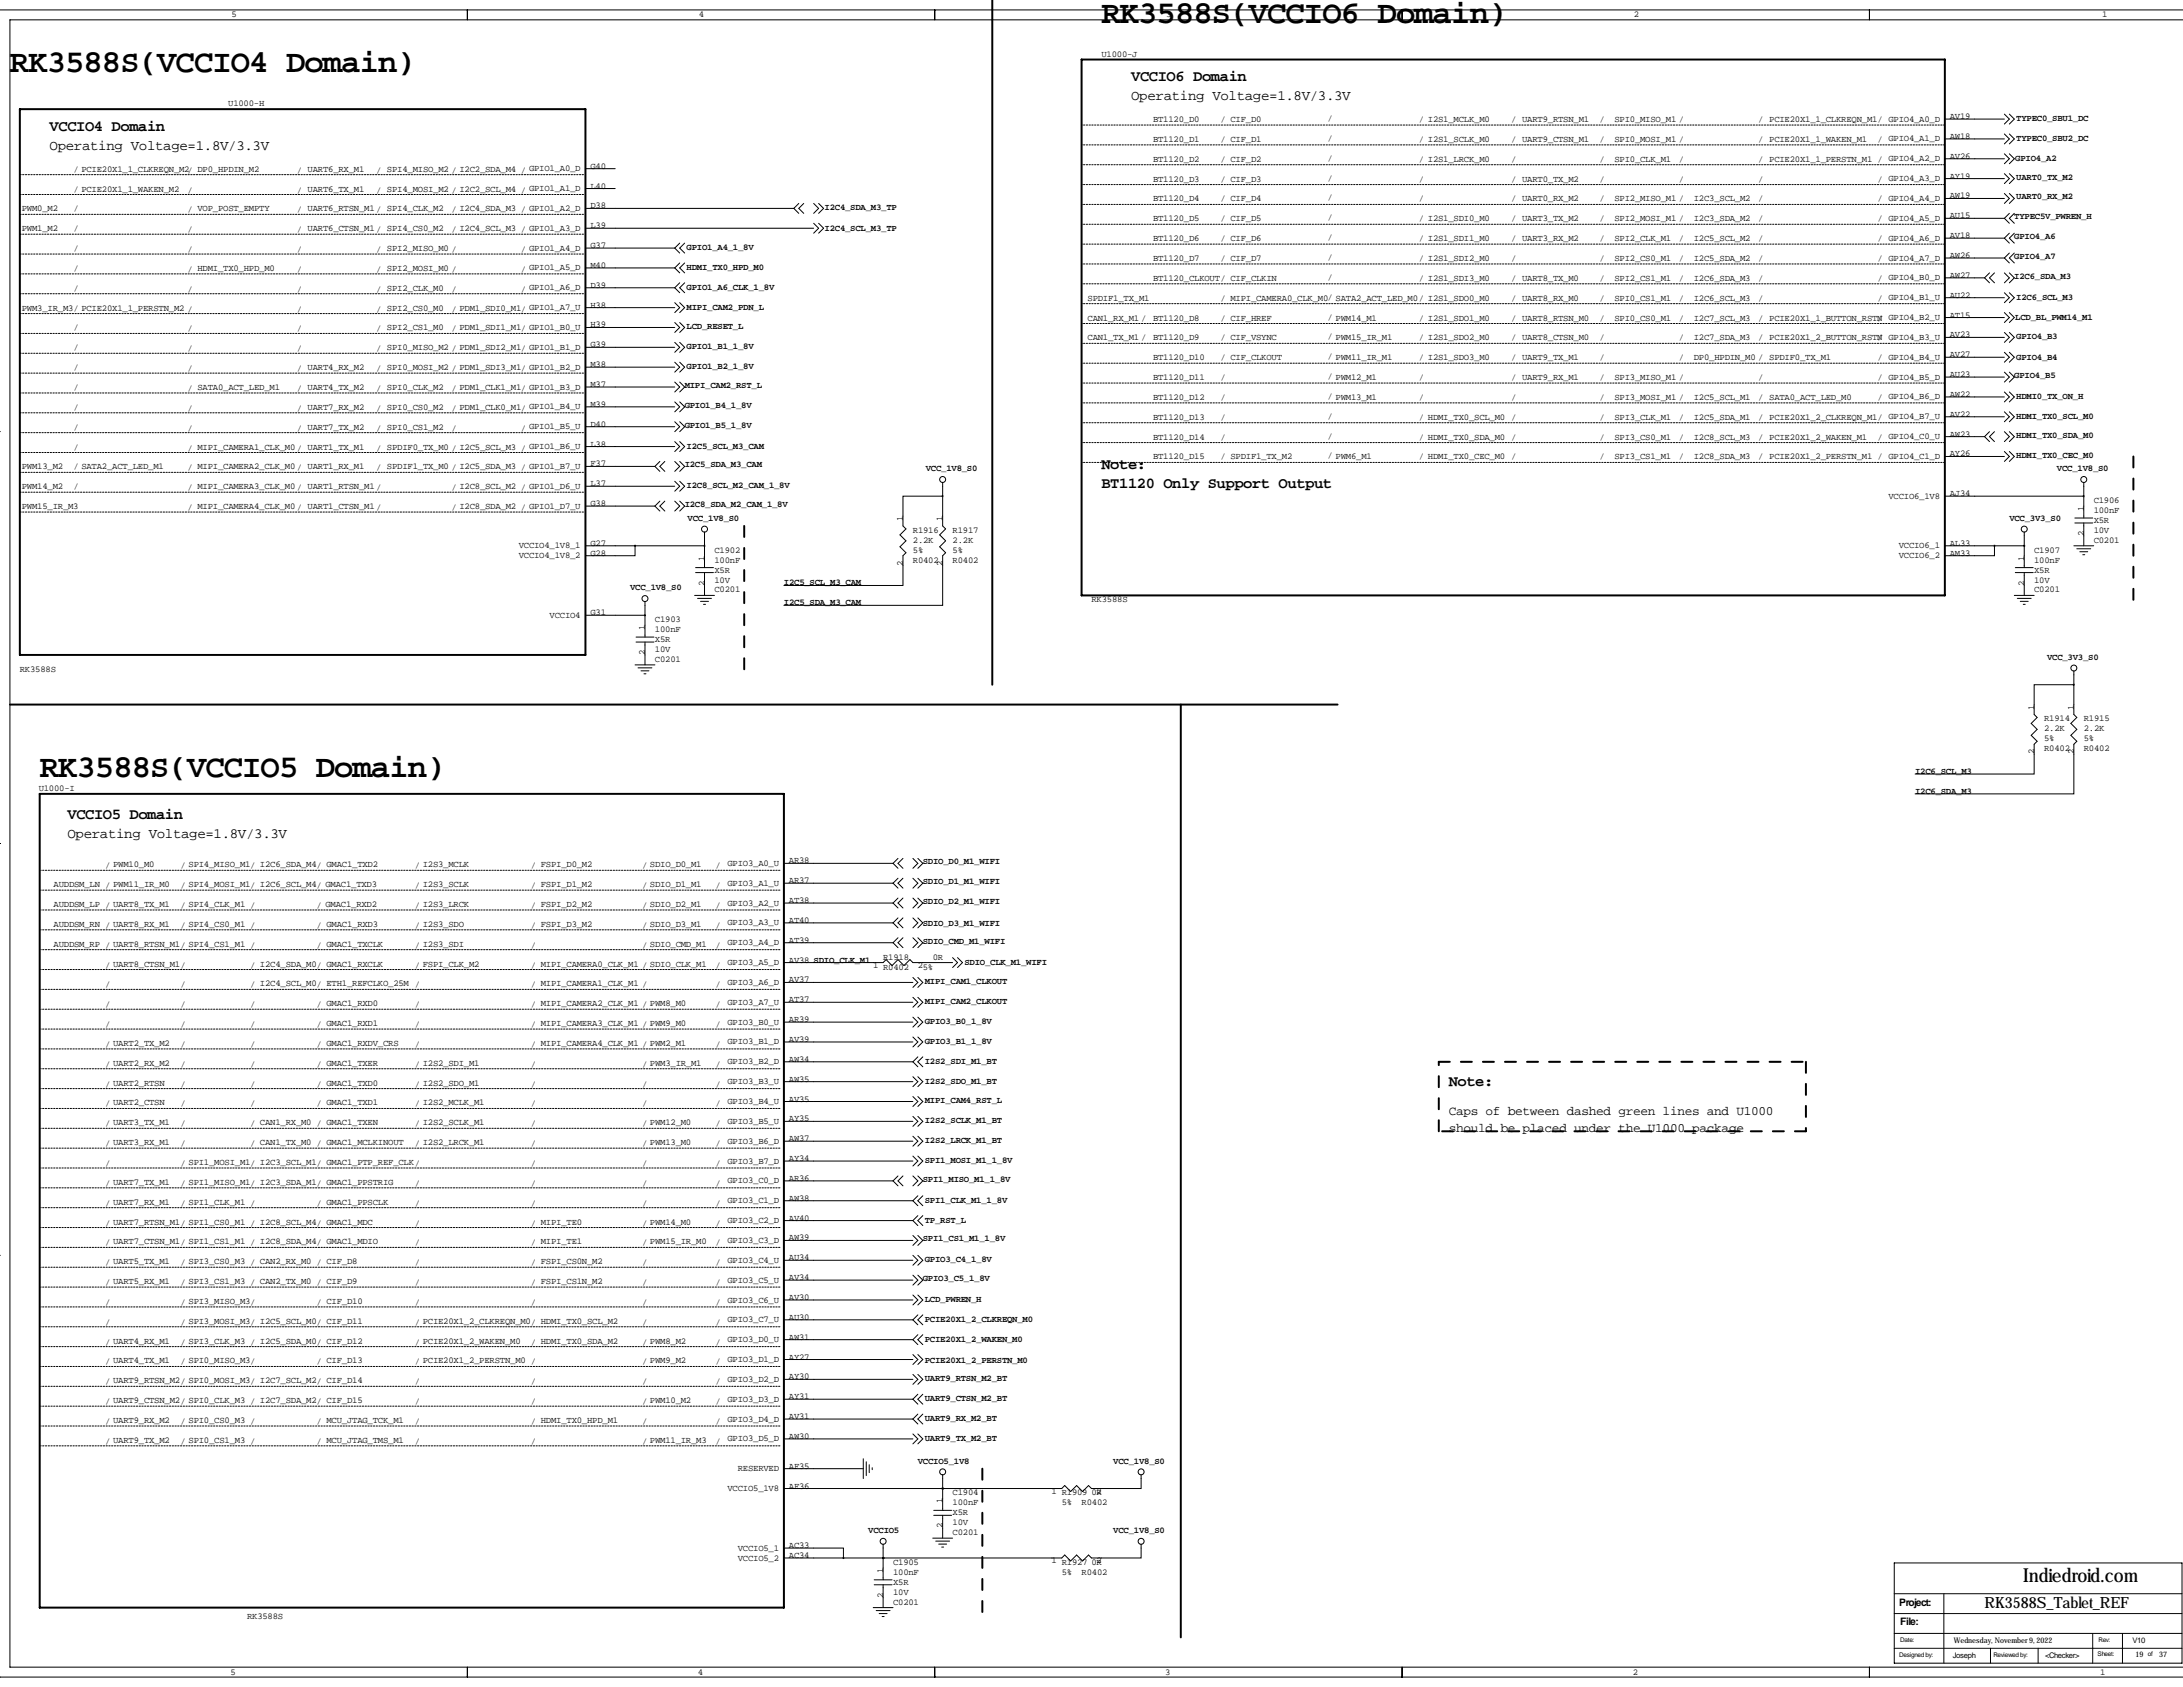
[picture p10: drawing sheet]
<svg xmlns="http://www.w3.org/2000/svg" width="559mm" height="432mm" viewBox="0 0 559 432" stroke-linecap="round" stroke-linejoin="round" font-family="sans-serif">
<defs><g id="words">
<g font-size="8.2">
<text x="281.9" y="5.8">RK3588S(VCCIO6 Domain)</text>
<text x="2.5" y="18.5">RK3588S(VCCIO4 Domain)</text>
<text x="10.2" y="198.9">RK3588S(VCCIO5 Domain)</text>
</g>
<text font-size="4.9" x="517.9" y="404.9">Indiedroid.com</text>
<g font-size="4">
<text x="289.6" y="20.8">VCCIO6 Domain</text>
<text x="12.7" y="33.5">VCCIO4 Domain</text>
<text x="281.9" y="120">Note:</text>
<text x="281.9" y="125">BT1120 Only Support Output</text>
<text x="17.3" y="209.5">VCCIO5 Domain</text>
<text x="370.8" y="277.9">Note:</text>
<text x="508" y="411.5">RK3588S_Tablet_REF</text>
</g>
<g font-size="3.6">
<text x="289.6" y="25.7">Operating Voltage=1.8V/3.3V</text>
<text x="12.7" y="38.4">Operating Voltage=1.8V/3.3V</text>
<text x="17.3" y="214.4">Operating Voltage=1.8V/3.3V</text>
</g>
<g font-size="3.3">
<text x="370.8" y="285.5">Caps of between dashed green lines and U1000</text>
<text x="370.8" y="289.7">should be placed under the U1000 package</text>
</g>
<g font-size="2.6">
<text x="486.2" y="411">Project:</text>
<text x="486.4" y="416.1">File:</text>
</g>
<g font-size="2.3">
<text x="59.3" y="4.5">5</text>
<text x="178.9" y="4.5">4</text>
<text x="298.6" y="4.5">3</text>
<text x="418.2" y="4.5">2</text>
<text x="538.1" y="4.5">1</text>
<text x="281.9" y="14.5">U1000-J</text>
<text x="58.4" y="27.2">U1000-H</text>
<text x="295.1" y="31.2">BT1120_D0</text>
<text x="312.4" y="31.2">/ CIF_D0</text>
<text x="339.9" y="31">/</text>
<text x="363.2" y="31.2">/ I2S1_MCLK_M0</text>
<text x="386.8" y="31.2">/ UART9_RTSN_M1</text>
<text x="409.4" y="31.2">/</text>
<text x="413.3" y="31.2">SPI0_MISO_M1 /</text>
<text x="450.1" y="31.2">/ PCIE20X1_1_CLKREQN_M1/ GPIO4_A0_D</text>
<text x="499.1" y="30.5">AV19</text>
<text x="499.1" y="35.6">AW18</text>
<text x="516.1" y="31">TYPEC0_SBU1_DC</text>
<text x="295.1" y="41.4">BT1120_D2</text>
<text x="295.1" y="36.3">BT1120_D1</text>
<text x="312.4" y="36.3">/ CIF_D1</text>
<text x="312.4" y="41.4">/ CIF_D2</text>
<text x="339.9" y="41.1">/</text>
<text x="339.9" y="36.1">/</text>
<text x="363.2" y="41.4">/ I2S1_LRCK_M0</text>
<text x="363.2" y="36.3">/ I2S1_SCLK_M0</text>
<text x="386.8" y="41.4">/</text>
<text x="386.8" y="36.3">/ UART9_CTSN_M1</text>
<text x="409.4" y="41.4">/</text>
<text x="409.4" y="36.3">/</text>
<text x="413.3" y="41.4">SPI0_CLK_M1</text>
<text x="413.3" y="36.3">SPI0_MOSI_M1 /</text>
<text x="429.8" y="41.4">/</text>
<text x="450.1" y="41.4">/ PCIE20X1_1_PERSTN_M1 / GPIO4_A2_D</text>
<text x="450.1" y="36.3">/ PCIE20X1_1_WAKEN_M1</text>
<text x="480.6" y="36.3">/ GPIO4_A1_D</text>
<text x="499.1" y="40.6">AV26</text>
<text x="515.9" y="41.1">GPIO4_A2</text>
<text x="516.1" y="36.1">TYPEC0_SBU2_DC</text>
<text x="18.8" y="43.9">/ PCIE20X1_1_CLKREQN_M2/ DP0_HPDIN_M2</text>
<text x="75.9" y="44.2">/ UART6_RX_M1</text>
<text x="96.3" y="44.2">/ SPI4_MISO_M2 / I2C2_SDA_M4 / GPIO1_A0_D</text>
<text x="151.1" y="43.2">G40</text>
<text x="295.1" y="46.5">BT1120_D3</text>
<text x="312.4" y="46.5">/ CIF_D3</text>
<text x="339.9" y="46.2">/</text>
<text x="363.2" y="46.5">/</text>
<text x="386.8" y="46.5">/ UART0_TX_M2</text>
<text x="409.4" y="46.5">/</text>
<text x="429.8" y="46.5">/</text>
<text x="450.1" y="46.5">/</text>
<text x="480.6" y="46.5">/ GPIO4_A3_D</text>
<text x="499.1" y="45.7">AY19</text>
<text x="516.1" y="46">UART0_TX_M2</text>
<text x="18.8" y="49">/ PCIE20X1_1_WAKEN_M2</text>
<text x="48" y="49.3">/</text>
<text x="75.9" y="49.3">/ UART6_TX_M1</text>
<text x="96.3" y="49.3">/ SPI4_MOSI_M2 / I2C2_SCL_M4 / GPIO1_A1_D</text>
<text x="151.1" y="48.3">L40</text>
<text x="151.1" y="53.3">D38</text>
<text x="211.1" y="53.8">I2C4_SDA_M3_TP</text>
<text x="295.1" y="51.6">BT1120_D4</text>
<text x="312.4" y="51.6">/ CIF_D4</text>
<text x="339.9" y="51.3">/</text>
<text x="363.2" y="51.6">/</text>
<text x="386.8" y="51.6">/ UART0_RX_M2</text>
<text x="409.4" y="51.6">/</text>
<text x="413.3" y="51.6">SPI2_MISO_M1 /</text>
<text x="433.6" y="51.6">I2C3_SCL_M2</text>
<text x="450.1" y="51.6">/</text>
<text x="480.6" y="51.6">/ GPIO4_A4_D</text>
<text x="499.1" y="50.8">AW19</text>
<text x="516.1" y="51.1">UART0_RX_M2</text>
<text x="5.6" y="59.2">PWM1_M2</text>
<text x="5.6" y="54.1">PWM0_M2</text>
<text x="18.8" y="54.1">/</text>
<text x="18.8" y="59.2">/</text>
<text x="48" y="59.4">/</text>
<text x="48" y="54.4">/ VOP_POST_EMPTY</text>
<text x="75.9" y="59.4">/ UART6_CTSN_M1 / SPI4_CS0_M2</text>
<text x="75.9" y="54.4">/ UART6_RTSN_M1 / SPI4_CLK_M2</text>
<text x="115.6" y="59.4">/ I2C4_SCL_M3 / GPIO1_A3_D</text>
<text x="115.6" y="54.4">/ I2C4_SDA_M3 / GPIO1_A2_D</text>
<text x="151.1" y="58.4">L39</text>
<text x="211.1" y="59.2">I2C4_SCL_M3_TP</text>
<text x="295.1" y="56.6">BT1120_D5</text>
<text x="312.4" y="56.6">/ CIF_D5</text>
<text x="339.9" y="56.4">/</text>
<text x="363.2" y="56.6">/ I2S1_SDI0_M0</text>
<text x="386.8" y="56.6">/ UART3_TX_M2</text>
<text x="409.4" y="56.6">/</text>
<text x="413.3" y="56.6">SPI2_MOSI_M1 /</text>
<text x="433.6" y="56.6">I2C3_SDA_M2</text>
<text x="450.1" y="56.6">/</text>
<text x="480.6" y="56.6">/ GPIO4_A5_D</text>
<text x="499.1" y="55.9">AU15</text>
<text x="515.6" y="56.1">TYPEC5V_PWREN_H</text>
<text x="18.8" y="64.3">/</text>
<text x="48" y="64.5">/</text>
<text x="75.9" y="64.5">/</text>
<text x="96.3" y="64.5">/ SPI2_MISO_M0 /</text>
<text x="133.3" y="64.5">/ GPIO1_A4_D</text>
<text x="151.1" y="63.5">G37</text>
<text x="175.8" y="64">GPIO1_A4_1_8V</text>
<text x="295.1" y="61.7">BT1120_D6</text>
<text x="312.4" y="61.7">/ CIF_D6</text>
<text x="339.9" y="61.5">/</text>
<text x="363.2" y="61.7">/ I2S1_SDI1_M0</text>
<text x="386.8" y="61.7">/ UART3_RX_M2</text>
<text x="409.4" y="61.7">/</text>
<text x="413.3" y="61.7">SPI2_CLK_M1</text>
<text x="429.8" y="61.7">/</text>
<text x="433.6" y="61.7">I2C5_SCL_M2</text>
<text x="450.1" y="61.7">/</text>
<text x="480.6" y="61.7">/ GPIO4_A6_D</text>
<text x="499.1" y="61">AV18</text>
<text x="515.6" y="61.2">GPIO4_A6</text>
<text x="18.8" y="69.3">/</text>
<text x="48" y="69.6">/ HDMI_TX0_HPD_M0</text>
<text x="75.9" y="69.6">/</text>
<text x="96.3" y="69.6">/ SPI2_MOSI_M0 /</text>
<text x="133.3" y="69.6">/ GPIO1_A5_D</text>
<text x="151.1" y="68.6">M40</text>
<text x="175.8" y="69.1">HDMI_TX0_HPD_M0</text>
<text x="295.1" y="71.9">BT1120_CLKOUT/ CIF_CLKIN</text>
<text x="295.1" y="66.8">BT1120_D7</text>
<text x="312.4" y="66.8">/ CIF_D7</text>
<text x="339.9" y="71.6">/</text>
<text x="339.9" y="66.5">/</text>
<text x="363.2" y="71.9">/ I2S1_SDI3_M0</text>
<text x="363.2" y="66.8">/ I2S1_SDI2_M0</text>
<text x="386.8" y="71.9">/ UART8_TX_M0</text>
<text x="386.8" y="66.8">/</text>
<text x="409.4" y="71.9">/</text>
<text x="409.4" y="66.8">/</text>
<text x="413.3" y="71.9">SPI2_CS1_M1</text>
<text x="413.3" y="66.8">SPI2_CS0_M1</text>
<text x="429.8" y="71.9">/</text>
<text x="429.8" y="66.8">/</text>
<text x="433.6" y="71.9">I2C6_SDA_M3</text>
<text x="433.6" y="66.8">I2C5_SDA_M2</text>
<text x="450.1" y="71.9">/</text>
<text x="450.1" y="66.8">/</text>
<text x="480.6" y="71.9">/ GPIO4_B0_D</text>
<text x="480.6" y="66.8">/ GPIO4_A7_D</text>
<text x="499.1" y="66">AW26</text>
<text x="499.1" y="71.1">AW27</text>
<text x="515.6" y="71.4">I2C6_SDA_M3</text>
<text x="515.6" y="66.3">GPIO4_A7</text>
<text x="18.8" y="74.4">/</text>
<text x="48" y="74.7">/</text>
<text x="75.9" y="74.7">/</text>
<text x="96.3" y="74.7">/ SPI2_CLK_M0</text>
<text x="115.6" y="74.7">/</text>
<text x="133.3" y="74.7">/ GPIO1_A6_D</text>
<text x="151.1" y="73.7">D39</text>
<text x="175.8" y="74.2">GPIO1_A6_CLK_1_8V</text>
<text x="278.4" y="77">SPDIF1_TX_M1</text>
<text x="312.4" y="77">/ MIPI_CAMERA0_CLK_M0/ SATA2_ACT_LED_M0/ I2S1_SDO0_M0</text>
<text x="386.8" y="77">/ UART8_RX_M0</text>
<text x="409.4" y="77">/</text>
<text x="413.3" y="77">SPI0_CS1_M1</text>
<text x="429.8" y="77">/</text>
<text x="433.6" y="77">I2C6_SCL_M3</text>
<text x="450.1" y="77">/</text>
<text x="480.6" y="77">/ GPIO4_B1_U</text>
<text x="499.1" y="76.2">AU22</text>
<text x="516.1" y="76.7">I2C6_SCL_M3</text>
<text x="5.6" y="79.5">PWM3_IR_M3/ PCIE20X1_1_PERSTN_M2 /</text>
<text x="75.9" y="79.8">/</text>
<text x="96.3" y="79.8">/ SPI2_CS0_M0</text>
<text x="115.6" y="79.8">/ PDM1_SDI0_M1/ GPIO1_A7_U</text>
<text x="151.1" y="78.7">H38</text>
<text x="151.1" y="83.8">H39</text>
<text x="175.8" y="79.2">MIPI_CAM2_PDN_L</text>
<text x="278.4" y="82">CAN1_RX_M1 /</text>
<text x="295.1" y="82">BT1120_D8</text>
<text x="312.4" y="82">/ CIF_HREF</text>
<text x="339.9" y="81.8">/ PWM14_M1</text>
<text x="363.2" y="82">/ I2S1_SDO1_M0</text>
<text x="386.8" y="82">/ UART8_RTSN_M0</text>
<text x="409.4" y="82">/</text>
<text x="413.3" y="82">SPI0_CS0_M1</text>
<text x="429.8" y="82">/</text>
<text x="433.6" y="82">I2C7_SCL_M3</text>
<text x="450.1" y="82">/ PCIE20X1_1_BUTTON_RSTN GPIO4_B2_U</text>
<text x="480.6" y="82">/</text>
<text x="499.1" y="81.3">AT15</text>
<text x="515.9" y="81.8">LCD_BL_PWM14_M1</text>
<text x="18.8" y="89.7">/</text>
<text x="18.8" y="84.6">/</text>
<text x="48" y="89.9">/</text>
<text x="48" y="84.8">/</text>
<text x="75.9" y="89.9">/</text>
<text x="75.9" y="84.8">/</text>
<text x="96.3" y="89.9">/ SPI0_MISO_M2 / PDM1_SDI2_M1/ GPIO1_B1_D</text>
<text x="96.3" y="84.8">/ SPI2_CS1_M0</text>
<text x="115.6" y="84.8">/ PDM1_SDI1_M1/ GPIO1_B0_U</text>
<text x="151.1" y="88.9">G39</text>
<text x="175.8" y="84.3">LCD_RESET_L</text>
<text x="175.8" y="89.4">GPIO1_B1_1_8V</text>
<text x="278.4" y="87.1">CAN1_TX_M1 /</text>
<text x="295.1" y="87.1">BT1120_D9</text>
<text x="312.4" y="87.1">/ CIF_VSYNC</text>
<text x="339.9" y="86.9">/ PWM15_IR_M1</text>
<text x="363.2" y="87.1">/ I2S1_SDO2_M0</text>
<text x="386.8" y="87.1">/ UART8_CTSN_M0</text>
<text x="409.4" y="87.1">/</text>
<text x="429.8" y="87.1">/</text>
<text x="433.6" y="87.1">I2C7_SDA_M3</text>
<text x="450.1" y="87.1">/ PCIE20X1_2_BUTTON_RSTN GPIO4_B3_U</text>
<text x="480.6" y="87.1">/</text>
<text x="499.1" y="86.4">AV23</text>
<text x="516.1" y="86.9">GPIO4_B3</text>
<text x="18.8" y="94.7">/</text>
<text x="48" y="95">/</text>
<text x="75.9" y="95">/ UART4_RX_M2</text>
<text x="96.3" y="95">/ SPI0_MOSI_M2 / PDM1_SDI3_M1/ GPIO1_B2_D</text>
<text x="151.1" y="94">M38</text>
<text x="175.8" y="94.5">GPIO1_B2_1_8V</text>
<text x="295.1" y="92.2">BT1120_D10</text>
<text x="312.4" y="92.2">/ CIF_CLKOUT</text>
<text x="339.9" y="91.9">/ PWM11_IR_M1</text>
<text x="363.2" y="92.2">/ I2S1_SDO3_M0</text>
<text x="386.8" y="92.2">/ UART9_TX_M1</text>
<text x="409.4" y="92.2">/</text>
<text x="429.8" y="92.2">/</text>
<text x="433.6" y="92.2">DP0_HPDIN_M0 / SPDIF0_TX_M1</text>
<text x="480.6" y="92.2">/ GPIO4_B4_U</text>
<text x="499.1" y="91.4">AV27</text>
<text x="516.1" y="92.2">GPIO4_B4</text>
<text x="18.8" y="99.8">/</text>
<text x="48" y="100.1">/ SATA0_ACT_LED_M1</text>
<text x="75.9" y="100.1">/ UART4_TX_M2</text>
<text x="96.3" y="100.1">/ SPI0_CLK_M2</text>
<text x="115.6" y="100.1">/ PDM1_CLK1_M1/ GPIO1_B3_D</text>
<text x="151.1" y="99.1">M37</text>
<text x="175.3" y="99.3">MIPI_CAM2_RST_L</text>
<text x="295.1" y="97.3">BT1120_D11</text>
<text x="312.4" y="97.3">/</text>
<text x="339.9" y="97">/ PWM12_M1</text>
<text x="363.2" y="97.3">/</text>
<text x="386.8" y="97.3">/ UART9_RX_M1</text>
<text x="409.4" y="97.3">/</text>
<text x="413.3" y="97.3">SPI3_MISO_M1 /</text>
<text x="450.1" y="97.3">/</text>
<text x="480.6" y="97.3">/ GPIO4_B5_D</text>
<text x="499.1" y="96.5">AU23</text>
<text x="499.1" y="101.6">AW22</text>
<text x="515.6" y="96.8">GPIO4_B5</text>
<text x="18.8" y="104.9">/</text>
<text x="48" y="105.2">/</text>
<text x="75.9" y="105.2">/ UART7_RX_M2</text>
<text x="96.3" y="105.2">/ SPI0_CS0_M2</text>
<text x="115.6" y="105.2">/ PDM1_CLK0_M1/ GPIO1_B4_U</text>
<text x="151.1" y="104.1">M39</text>
<text x="175.3" y="104.4">GPIO1_B4_1_8V</text>
<text x="295.1" y="107.4">BT1120_D13</text>
<text x="295.1" y="102.4">BT1120_D12</text>
<text x="312.4" y="107.4">/</text>
<text x="312.4" y="102.4">/</text>
<text x="339.9" y="107.2">/</text>
<text x="339.9" y="102.1">/ PWM13_M1</text>
<text x="363.2" y="107.4">/ HDMI_TX0_SCL_M0 /</text>
<text x="363.2" y="102.4">/</text>
<text x="386.8" y="102.4">/</text>
<text x="409.4" y="107.4">/</text>
<text x="409.4" y="102.4">/</text>
<text x="413.3" y="107.4">SPI3_CLK_M1</text>
<text x="413.3" y="102.4">SPI3_MOSI_M1 /</text>
<text x="429.8" y="107.4">/</text>
<text x="433.6" y="107.4">I2C5_SDA_M1</text>
<text x="433.6" y="102.4">I2C5_SCL_M1</text>
<text x="450.1" y="107.4">/ PCIE20X1_2_CLKREQN_M1/ GPIO4_B7_U</text>
<text x="450.1" y="102.4">/ SATA0_ACT_LED_M0</text>
<text x="480.6" y="102.4">/ GPIO4_B6_D</text>
<text x="499.1" y="106.7">AV22</text>
<text x="516.1" y="107.2">HDMI_TX0_SCL_M0</text>
<text x="516.1" y="102.1">HDMI0_TX_ON_H</text>
<text x="18.8" y="110">/</text>
<text x="48" y="110.2">/</text>
<text x="75.9" y="110.2">/ UART7_TX_M2</text>
<text x="96.3" y="110.2">/ SPI0_CS1_M2</text>
<text x="115.6" y="110.2">/</text>
<text x="133.3" y="110.2">/ GPIO1_B5_U</text>
<text x="151.1" y="109.2">D40</text>
<text x="175.3" y="109.5">GPIO1_B5_1_8V</text>
<text x="295.1" y="112.5">BT1120_D14</text>
<text x="312.4" y="112.5">/</text>
<text x="339.9" y="112.3">/</text>
<text x="363.2" y="112.5">/ HDMI_TX0_SDA_M0 /</text>
<text x="409.4" y="112.5">/</text>
<text x="413.3" y="112.5">SPI3_CS0_M1</text>
<text x="429.8" y="112.5">/</text>
<text x="433.6" y="112.5">I2C8_SCL_M3</text>
<text x="450.1" y="112.5">/ PCIE20X1_2_WAKEN_M1</text>
<text x="480.6" y="112.5">/ GPIO4_C0_U</text>
<text x="499.1" y="111.8">AW23</text>
<text x="516.1" y="112">HDMI_TX0_SDA_M0</text>
<text x="18.8" y="115.1">/</text>
<text x="48" y="115.3">/ MIPI_CAMERA1_CLK_M0/ UART1_TX_M1</text>
<text x="96.3" y="115.3">/ SPDIF0_TX_M0 / I2C5_SCL_M3 / GPIO1_B6_U</text>
<text x="151.1" y="114.3">L38</text>
<text x="151.1" y="119.4">F37</text>
<text x="175.3" y="119.6">I2C5_SDA_M3_CAM</text>
<text x="175.8" y="114.8">I2C5_SCL_M3_CAM</text>
<text x="295.1" y="117.6">BT1120_D15</text>
<text x="312.4" y="117.6">/ SPDIF1_TX_M2</text>
<text x="339.9" y="117.3">/ PWM6_M1</text>
<text x="363.2" y="117.6">/ HDMI_TX0_CEC_M0 /</text>
<text x="409.4" y="117.6">/</text>
<text x="413.3" y="117.6">SPI3_CS1_M1</text>
<text x="429.8" y="117.6">/</text>
<text x="433.6" y="117.6">I2C8_SDA_M3</text>
<text x="450.1" y="117.6">/ PCIE20X1_2_PERSTN_M1 / GPIO4_C1_D</text>
<text x="499.1" y="116.8">AY26</text>
<text x="516.1" y="117.3">HDMI_TX0_CEC_M0</text>
<text x="5.6" y="125.2">PWM14_M2</text>
<text x="5.6" y="120.1">PWM13_M2</text>
<text x="18.8" y="125.2">/</text>
<text x="18.8" y="120.1">/ SATA2_ACT_LED_M1</text>
<text x="48" y="125.5">/ MIPI_CAMERA3_CLK_M0/ UART1_RTSN_M1 /</text>
<text x="48" y="120.4">/ MIPI_CAMERA2_CLK_M0/ UART1_RX_M1</text>
<text x="96.3" y="120.4">/ SPDIF1_TX_M0 / I2C5_SDA_M3 / GPIO1_B7_U</text>
<text x="115.6" y="125.5">/ I2C8_SCL_M2 / GPIO1_D6_U</text>
<text x="151.1" y="124.5">L37</text>
<text x="175.8" y="125">I2C8_SCL_M2_CAM_1_8V</text>
<text x="237" y="120.7">VCC_1V8_S0</text>
<text x="526.5" y="120.7">VCC_1V8_S0</text>
<text x="5.6" y="130.3">PWM15_IR_M3</text>
<text x="48" y="130.6">/ MIPI_CAMERA4_CLK_M0/ UART1_CTSN_M1 /</text>
<text x="115.6" y="130.6">/ I2C8_SDA_M2 / GPIO1_D7_U</text>
<text x="151.1" y="129.5">G38</text>
<text x="175.3" y="129.8">I2C8_SDA_M2_CAM_1_8V</text>
<text x="483.4" y="127.6">VCCIO6_1V8</text>
<text x="499.1" y="127">AJ34</text>
<text x="533.4" y="130.8" transform="rotate(-90 533.4 130.8)">1</text>
<text x="535.9" y="128.8">C1906</text>
<text x="535.9" y="131.3">100nF</text>
<text x="176" y="133.4">VCC_1V8_S0</text>
<text x="231.1" y="133.4" transform="rotate(-90 231.1 133.4)">1</text>
<text x="233.7" y="136.4">R1916</text>
<text x="241.3" y="133.4" transform="rotate(-90 241.3 133.4)">1</text>
<text x="243.8" y="136.4">R1917</text>
<text x="514.3" y="133.4">VCC_3V3_S0</text>
<text x="533.4" y="137.2" transform="rotate(-90 533.4 137.2)">2</text>
<text x="535.9" y="136.4">10V</text>
<text x="535.9" y="133.9">X5R</text>
<text x="132.8" y="140.3">VCCIO4_1V8_1</text>
<text x="132.8" y="142.9">VCCIO4_1V8_2</text>
<text x="151.1" y="139.7">G27</text>
<text x="151.1" y="142.2">G28</text>
<text x="180.3" y="143.5" transform="rotate(-90 180.3 143.5)">1</text>
<text x="182.9" y="141.5">C1902</text>
<text x="233.7" y="141.5">5%</text>
<text x="233.7" y="138.9">2.2K</text>
<text x="243.8" y="141.5">5%</text>
<text x="243.8" y="138.9">2.2K</text>
<text x="486" y="140.3">VCCIO6_1</text>
<text x="486" y="142.9">VCCIO6_2</text>
<text x="499.1" y="139.7">AL33</text>
<text x="499.1" y="142.2">AM33</text>
<text x="518.2" y="143.5" transform="rotate(-90 518.2 143.5)">1</text>
<text x="520.7" y="141.5">C1907</text>
<text x="535.9" y="138.9">C0201</text>
<text x="180.3" y="149.9" transform="rotate(-90 180.3 149.9)">2</text>
<text x="182.9" y="149.1">10V</text>
<text x="182.9" y="146.6">X5R</text>
<text x="182.9" y="144">100nF</text>
<text x="200.7" y="149.9">I2C5_SCL_M3_CAM</text>
<text x="231.1" y="144.8" transform="rotate(-90 231.1 144.8)">2</text>
<text x="233.7" y="144">R0402</text>
<text x="241.3" y="144.8" transform="rotate(-90 241.3 144.8)">2</text>
<text x="243.8" y="144">R0402</text>
<text x="518.2" y="149.9" transform="rotate(-90 518.2 149.9)">2</text>
<text x="520.7" y="149.1">10V</text>
<text x="520.7" y="146.6">X5R</text>
<text x="520.7" y="144">100nF</text>
<text x="161.3" y="151.1">VCC_1V8_S0</text>
<text x="182.9" y="151.6">C0201</text>
<text x="200.7" y="154.9">I2C5_SDA_M3_CAM</text>
<text x="279.4" y="154.2">RK3588S</text>
<text x="520.7" y="151.6">C0201</text>
<text x="140.7" y="158.1">VCCIO4</text>
<text x="151.1" y="157.5">G31</text>
<text x="165.1" y="161.3" transform="rotate(-90 165.1 161.3)">1</text>
<text x="167.6" y="159.3">C1903</text>
<text x="167.6" y="161.8">100nF</text>
<text x="165.1" y="167.7" transform="rotate(-90 165.1 167.7)">2</text>
<text x="167.6" y="166.9">10V</text>
<text x="167.6" y="164.3">X5R</text>
<text x="5.1" y="172">RK3588S</text>
<text x="167.6" y="169.4">C0201</text>
<text x="524" y="168.9">VCC_3V3_S0</text>
<text x="520.7" y="181.6" transform="rotate(-90 520.7 181.6)">1</text>
<text x="523.2" y="184.7">R1914</text>
<text x="530.9" y="181.6" transform="rotate(-90 530.9 181.6)">1</text>
<text x="533.4" y="184.7">R1915</text>
<text x="523.2" y="189.7">5%</text>
<text x="523.2" y="187.2">2.2K</text>
<text x="533.4" y="189.7">5%</text>
<text x="533.4" y="187.2">2.2K</text>
<text x="520.7" y="193.1" transform="rotate(-90 520.7 193.1)">2</text>
<text x="523.2" y="192.3">R0402</text>
<text x="530.9" y="193.1" transform="rotate(-90 530.9 193.1)">2</text>
<text x="533.4" y="192.3">R0402</text>
<text x="9.9" y="202.4">U1000-I</text>
<text x="490.2" y="198.1">I2C6_SCL_M3</text>
<text x="490.2" y="203.2">I2C6_SDA_M3</text>
<text x="186.2" y="221.6">GPIO3_A0_U</text>
<text x="201.9" y="221">AR38</text>
<text x="236.2" y="221.2">SDIO_D0_M1_WIFI</text>
<text x="13.7" y="227.1">AUDDSM_LN / PWM11_IR_M0</text>
<text x="26.9" y="222.2">/ PWM10_M0</text>
<text x="46.2" y="227.3">/ SPI4_MOSI_M1/ I2C6_SCL_M4/ GMAC1_TXD3</text>
<text x="46.2" y="222.2">/ SPI4_MISO_M1/ I2C6_SDA_M4/ GMAC1_TXD2</text>
<text x="106.2" y="227.3">/ I2S3_SCLK</text>
<text x="106.2" y="222.2">/ I2S3_MCLK</text>
<text x="135.9" y="227.3">/ FSPI_D1_M2</text>
<text x="135.9" y="222.2">/ FSPI_D0_M2</text>
<text x="164.3" y="227.3">/ SDIO_D1_M1</text>
<text x="164.3" y="222.2">/ SDIO_D0_M1</text>
<text x="183.1" y="227.3">/</text>
<text x="183.1" y="222.2">/</text>
<text x="186.2" y="226.7">GPIO3_A1_U</text>
<text x="201.9" y="226.1">AR37</text>
<text x="236.2" y="226.3">SDIO_D1_M1_WIFI</text>
<text x="13.7" y="232.2">AUDDSM_LP / UART8_TX_M1</text>
<text x="46.2" y="232.4">/ SPI4_CLK_M1 /</text>
<text x="81" y="232.4">/ GMAC1_RXD2</text>
<text x="106.2" y="232.4">/ I2S3_LRCK</text>
<text x="135.9" y="232.4">/ FSPI_D2_M2</text>
<text x="164.3" y="232.4">/ SDIO_D2_M1</text>
<text x="183.1" y="232.4">/</text>
<text x="186.2" y="231.8">GPIO3_A2_U</text>
<text x="201.9" y="231.1">AT38</text>
<text x="236.2" y="231.4">SDIO_D2_M1_WIFI</text>
<text x="13.7" y="237.2">AUDDSM_RN / UART8_RX_M1</text>
<text x="46.2" y="237.5">/ SPI4_CS0_M1 /</text>
<text x="81" y="237.5">/ GMAC1_RXD3</text>
<text x="106.2" y="237.5">/ I2S3_SDO</text>
<text x="135.9" y="237.5">/ FSPI_D3_M2</text>
<text x="164.3" y="237.5">/ SDIO_D3_M1</text>
<text x="183.1" y="237.5">/</text>
<text x="186.2" y="236.9">GPIO3_A3_U</text>
<text x="201.9" y="236.2">AT40</text>
<text x="236.2" y="237">SDIO_D3_M1_WIFI</text>
<text x="13.7" y="242.3">AUDDSM_RP / UART8_RTSN_M1/ SPI4_CS1_M1 /</text>
<text x="81" y="242.6">/ GMAC1_TXCLK</text>
<text x="106.2" y="242.6">/ I2S3_SDI</text>
<text x="135.9" y="242.6">/</text>
<text x="164.3" y="242.6">/ SDIO_CMD_M1</text>
<text x="183.1" y="242.6">/</text>
<text x="186.2" y="241.9">GPIO3_A4_D</text>
<text x="201.9" y="241.3">AT39</text>
<text x="226.1" y="245.6">R1918</text>
<text x="236.2" y="241.6">SDIO_CMD_M1_WIFI</text>
<text x="238.8" y="245.6">0R</text>
<text x="26.9" y="247.6">/ UART8_CTSN_M1/</text>
<text x="64" y="247.6">/ I2C4_SDA_M0/ GMAC1_RXCLK</text>
<text x="106.2" y="247.6">/ FSPI_CLK_M2</text>
<text x="135.9" y="247.6">/ MIPI_CAMERA0_CLK_M1 / SDIO_CLK_M1</text>
<text x="183.1" y="247.6">/</text>
<text x="186.2" y="247">GPIO3_A5_D</text>
<text x="201.9" y="246.4">AV38 SDIO_CLK_M1</text>
<text x="201.9" y="251.5">AV37</text>
<text x="223.5" y="247.7">1 R0402</text>
<text x="234.9" y="247.7">25%</text>
<text x="236.7" y="252">MIPI_CAM1_CLKOUT</text>
<text x="246.9" y="246.9">SDIO_CLK_M1_WIFI</text>
<text x="26.9" y="257.8">/</text>
<text x="26.9" y="252.7">/</text>
<text x="46.2" y="257.8">/</text>
<text x="46.2" y="252.7">/</text>
<text x="64" y="257.8">/</text>
<text x="64" y="252.7">/ I2C4_SCL_M0/ ETH1_REFCLKO_25M /</text>
<text x="81" y="257.8">/ GMAC1_RXD0</text>
<text x="106.2" y="257.8">/</text>
<text x="135.9" y="257.8">/ MIPI_CAMERA2_CLK_M1 / PWM8_M0</text>
<text x="135.9" y="252.7">/ MIPI_CAMERA1_CLK_M1 /</text>
<text x="183.1" y="257.8">/</text>
<text x="183.1" y="252.7">/</text>
<text x="186.2" y="252.1">GPIO3_A6_D</text>
<text x="186.2" y="257.2">GPIO3_A7_U</text>
<text x="201.9" y="256.5">AT37</text>
<text x="236.7" y="257">MIPI_CAM2_CLKOUT</text>
<text x="26.9" y="262.9">/</text>
<text x="46.2" y="262.9">/</text>
<text x="64" y="262.9">/</text>
<text x="81" y="262.9">/ GMAC1_RXD1</text>
<text x="106.2" y="262.9">/</text>
<text x="135.9" y="262.9">/ MIPI_CAMERA3_CLK_M1 / PWM9_M0</text>
<text x="183.1" y="262.9">/</text>
<text x="186.2" y="262.3">GPIO3_B0_U</text>
<text x="201.9" y="261.6">AR39</text>
<text x="236.7" y="262.1">GPIO3_B0_1_8V</text>
<text x="26.9" y="268">/ UART2_TX_M2</text>
<text x="46.2" y="268">/</text>
<text x="64" y="268">/</text>
<text x="81" y="268">/ GMAC1_RXDV_CRS</text>
<text x="106.2" y="268">/</text>
<text x="135.9" y="268">/ MIPI_CAMERA4_CLK_M1 / PWM2_M1</text>
<text x="183.1" y="268">/</text>
<text x="186.2" y="267.3">GPIO3_B1_D</text>
<text x="201.9" y="266.7">AV39</text>
<text x="236.7" y="267.2">GPIO3_B1_1_8V</text>
<text x="26.9" y="273">/ UART2_RX_M2</text>
<text x="46.2" y="273">/</text>
<text x="64" y="273">/</text>
<text x="81" y="273">/ GMAC1_TXER</text>
<text x="106.2" y="273">/ I2S2_SDI_M1</text>
<text x="135.9" y="273">/</text>
<text x="164.3" y="273">/ PWM3_IR_M1</text>
<text x="183.1" y="273">/</text>
<text x="186.2" y="272.4">GPIO3_B2_D</text>
<text x="201.9" y="271.8">AW34</text>
<text x="236.7" y="272.3">I2S2_SDI_M1_BT</text>
<text x="26.9" y="278.1">/ UART2_RTSN</text>
<text x="46.2" y="278.1">/</text>
<text x="64" y="278.1">/</text>
<text x="81" y="278.1">/ GMAC1_TXD0</text>
<text x="106.2" y="278.1">/ I2S2_SDO_M1</text>
<text x="135.9" y="278.1">/</text>
<text x="164.3" y="278.1">/</text>
<text x="183.1" y="278.1">/</text>
<text x="186.2" y="277.5">GPIO3_B3_U</text>
<text x="201.9" y="276.9">AW35</text>
<text x="201.9" y="281.9">AV35</text>
<text x="236.7" y="277.4">I2S2_SDO_M1_BT</text>
<text x="26.9" y="283.2">/ UART2_CTSN</text>
<text x="46.2" y="283.2">/</text>
<text x="64" y="283.2">/</text>
<text x="81" y="283.2">/ GMAC1_TXD1</text>
<text x="106.2" y="283.2">/ I2S2_MCLK_M1</text>
<text x="135.9" y="283.2">/</text>
<text x="164.3" y="283.2">/</text>
<text x="183.1" y="283.2">/</text>
<text x="186.2" y="282.6">GPIO3_B4_U</text>
<text x="186.2" y="287.7">GPIO3_B5_U</text>
<text x="201.9" y="287">AY35</text>
<text x="236.7" y="287.5">I2S2_SCLK_M1_BT</text>
<text x="236.7" y="282.4">MIPI_CAM4_RST_L</text>
<text x="26.9" y="293.4">/ UART3_RX_M1</text>
<text x="26.9" y="288.3">/ UART3_TX_M1</text>
<text x="46.2" y="293.4">/</text>
<text x="46.2" y="288.3">/</text>
<text x="64" y="293.4">/ CAN1_TX_M0 / GMAC1_MCLKINOUT</text>
<text x="64" y="288.3">/ CAN1_RX_M0 / GMAC1_TXEN</text>
<text x="106.2" y="293.4">/ I2S2_LRCK_M1</text>
<text x="106.2" y="288.3">/ I2S2_SCLK_M1</text>
<text x="135.9" y="293.4">/</text>
<text x="135.9" y="288.3">/</text>
<text x="164.3" y="293.4">/ PWM13_M0</text>
<text x="164.3" y="288.3">/ PWM12_M0</text>
<text x="183.1" y="293.4">/</text>
<text x="183.1" y="288.3">/</text>
<text x="186.2" y="292.7">GPIO3_B6_D</text>
<text x="201.9" y="292.1">AW37</text>
<text x="236.7" y="292.6">I2S2_LRCK_M1_BT</text>
<text x="26.9" y="298.4">/</text>
<text x="46.2" y="298.4">/ SPI1_MOSI_M1/ I2C3_SCL_M1/ GMAC1_PTP_REF_CLK/</text>
<text x="135.9" y="298.4">/</text>
<text x="164.3" y="298.4">/</text>
<text x="183.1" y="298.4">/</text>
<text x="186.2" y="297.8">GPIO3_B7_D</text>
<text x="201.9" y="297.2">AY34</text>
<text x="236.7" y="297.7">SPI1_MOSI_M1_1_8V</text>
<text x="26.9" y="303.5">/ UART7_TX_M1</text>
<text x="46.2" y="303.5">/ SPI1_MISO_M1/ I2C3_SDA_M1/ GMAC1_PPSTRIG</text>
<text x="106.2" y="303.5">/</text>
<text x="135.9" y="303.5">/</text>
<text x="164.3" y="303.5">/</text>
<text x="183.1" y="303.5">/</text>
<text x="186.2" y="302.9">GPIO3_C0_D</text>
<text x="201.9" y="302.3">AR36</text>
<text x="236.2" y="302.5">SPI1_MISO_M1_1_8V</text>
<text x="26.9" y="308.6">/ UART7_RX_M1</text>
<text x="46.2" y="308.6">/ SPI1_CLK_M1 /</text>
<text x="81" y="308.6">/ GMAC1_PPSCLK</text>
<text x="106.2" y="308.6">/</text>
<text x="135.9" y="308.6">/</text>
<text x="164.3" y="308.6">/</text>
<text x="183.1" y="308.6">/</text>
<text x="186.2" y="308">GPIO3_C1_D</text>
<text x="201.9" y="307.3">AW38</text>
<text x="236.7" y="307.8">SPI1_CLK_M1_1_8V</text>
<text x="26.9" y="313.7">/ UART7_RTSN_M1/ SPI1_CS0_M1 / I2C8_SCL_M4/ GMAC1_MDC</text>
<text x="106.2" y="313.7">/</text>
<text x="135.9" y="313.7">/ MIPI_TE0</text>
<text x="164.3" y="313.7">/ PWM14_M0</text>
<text x="183.1" y="313.7">/</text>
<text x="186.2" y="313.1">GPIO3_C2_D</text>
<text x="201.9" y="312.4">AV40</text>
<text x="201.9" y="317.5">AW39</text>
<text x="236.2" y="317.8">SPI1_CS1_M1_1_8V</text>
<text x="236.7" y="312.9">TP_RST_L</text>
<text x="26.9" y="323.8">/ UART5_TX_M1</text>
<text x="26.9" y="318.8">/ UART7_CTSN_M1/ SPI1_CS1_M1 / I2C8_SDA_M4/ GMAC1_MDIO</text>
<text x="46.2" y="323.8">/ SPI3_CS0_M3 / CAN2_RX_M0 / CIF_D8</text>
<text x="106.2" y="323.8">/</text>
<text x="106.2" y="318.8">/</text>
<text x="135.9" y="323.8">/ FSPI_CS0N_M2</text>
<text x="135.9" y="318.8">/ MIPI_TE1</text>
<text x="164.3" y="323.8">/</text>
<text x="164.3" y="318.8">/ PWM15_IR_M0</text>
<text x="183.1" y="323.8">/</text>
<text x="183.1" y="318.8">/</text>
<text x="186.2" y="318.1">GPIO3_C3_D</text>
<text x="186.2" y="323.2">GPIO3_C4_U</text>
<text x="201.9" y="322.6">AU34</text>
<text x="236.7" y="323.1">GPIO3_C4_1_8V</text>
<text x="26.9" y="328.9">/ UART5_RX_M1</text>
<text x="46.2" y="328.9">/ SPI3_CS1_M3 / CAN2_TX_M0 / CIF_D9</text>
<text x="106.2" y="328.9">/</text>
<text x="135.9" y="328.9">/ FSPI_CS1N_M2</text>
<text x="164.3" y="328.9">/</text>
<text x="183.1" y="328.9">/</text>
<text x="186.2" y="328.3">GPIO3_C5_U</text>
<text x="201.9" y="327.7">AV34</text>
<text x="236.2" y="327.9">GPIO3_C5_1_8V</text>
<text x="26.9" y="334">/</text>
<text x="46.2" y="334">/ SPI3_MISO_M3/</text>
<text x="81" y="334">/ CIF_D10</text>
<text x="106.2" y="334">/</text>
<text x="135.9" y="334">/</text>
<text x="164.3" y="334">/</text>
<text x="183.1" y="334">/</text>
<text x="186.2" y="333.4">GPIO3_C6_U</text>
<text x="201.9" y="332.7">AV30</text>
<text x="236.7" y="333.2">LCD_PWREN_H</text>
<text x="26.9" y="339.1">/</text>
<text x="46.2" y="339.1">/ SPI3_MOSI_M3/ I2C5_SCL_M0/ CIF_D11</text>
<text x="106.2" y="339.1">/ PCIE20X1_2_CLKREQN_M0/ HDMI_TX0_SCL_M2</text>
<text x="164.3" y="339.1">/</text>
<text x="183.1" y="339.1">/</text>
<text x="186.2" y="338.5">GPIO3_C7_U</text>
<text x="201.9" y="337.8">AU30</text>
<text x="236.7" y="338.3">PCIE20X1_2_CLKREQN_M0</text>
<text x="26.9" y="344.2">/ UART4_RX_M1</text>
<text x="46.2" y="344.2">/ SPI3_CLK_M3 / I2C5_SDA_M0/ CIF_D12</text>
<text x="106.2" y="344.2">/ PCIE20X1_2_WAKEN_M0</text>
<text x="135.9" y="344.2">/ HDMI_TX0_SDA_M2</text>
<text x="164.3" y="344.2">/ PWM8_M2</text>
<text x="183.1" y="344.2">/</text>
<text x="186.2" y="343.5">GPIO3_D0_U</text>
<text x="201.9" y="342.9">AW31</text>
<text x="201.9" y="348">AY27</text>
<text x="236.7" y="343.4">PCIE20X1_2_WAKEN_M0</text>
<text x="26.9" y="349.2">/ UART4_TX_M1</text>
<text x="46.2" y="349.2">/ SPI0_MISO_M3/</text>
<text x="81" y="349.2">/ CIF_D13</text>
<text x="106.2" y="349.2">/ PCIE20X1_2_PERSTN_M0 /</text>
<text x="164.3" y="349.2">/ PWM9_M2</text>
<text x="183.1" y="349.2">/</text>
<text x="186.2" y="348.6">GPIO3_D1_D</text>
<text x="186.2" y="353.7">GPIO3_D2_D</text>
<text x="201.9" y="353.1">AY30</text>
<text x="236.7" y="348.7">PCIE20X1_2_PERSTN_M0</text>
<text x="236.7" y="353.6">UART9_RTSN_M2_BT</text>
<text x="26.9" y="359.4">/ UART9_CTSN_M2/ SPI0_CLK_M3 / I2C7_SDA_M2/ CIF_D15</text>
<text x="26.9" y="354.3">/ UART9_RTSN_M2/ SPI0_MOSI_M3/ I2C7_SCL_M2/ CIF_D14</text>
<text x="106.2" y="359.4">/</text>
<text x="106.2" y="354.3">/</text>
<text x="135.9" y="359.4">/</text>
<text x="135.9" y="354.3">/</text>
<text x="164.3" y="359.4">/ PWM10_M2</text>
<text x="164.3" y="354.3">/</text>
<text x="183.1" y="359.4">/</text>
<text x="183.1" y="354.3">/</text>
<text x="186.2" y="358.8">GPIO3_D3_D</text>
<text x="201.9" y="358.1">AY31</text>
<text x="236.7" y="358.6">UART9_CTSN_M2_BT</text>
<text x="26.9" y="364.5">/ UART9_RX_M2</text>
<text x="46.2" y="364.5">/ SPI0_CS0_M3 /</text>
<text x="81" y="364.5">/ MCU_JTAG_TCK_M1</text>
<text x="106.2" y="364.5">/</text>
<text x="135.9" y="364.5">/ HDMI_TX0_HPD_M1</text>
<text x="164.3" y="364.5">/</text>
<text x="183.1" y="364.5">/</text>
<text x="186.2" y="363.9">GPIO3_D4_D</text>
<text x="201.9" y="363.2">AV31</text>
<text x="236.7" y="363.7">UART9_RX_M2_BT</text>
<text x="26.9" y="369.6">/ UART9_TX_M2</text>
<text x="46.2" y="369.6">/ SPI0_CS1_M3 /</text>
<text x="81" y="369.6">/ MCU_JTAG_TMS_M1</text>
<text x="106.2" y="369.6">/</text>
<text x="135.9" y="369.6">/</text>
<text x="164.3" y="369.6">/ PWM11_IR_M3</text>
<text x="183.1" y="369.6">/</text>
<text x="186.2" y="368.9">GPIO3_D5_D</text>
<text x="201.9" y="368.3">AW30</text>
<text x="236.7" y="368.8">UART9_TX_M2_BT</text>
<text x="188.8" y="376.6">RESERVED</text>
<text x="201.9" y="375.9">AF35</text>
<text x="234.9" y="374.6">VCCIO5_1V8</text>
<text x="285" y="374.6">VCC_1V8_S0</text>
<text x="186.2" y="381.6">VCCIO5_1V8</text>
<text x="201.9" y="381">AF36</text>
<text x="243.8" y="382.8">C1904</text>
<text x="269.2" y="382.3">1 R1909</text>
<text x="279.4" y="382.8">0R</text>
<text x="280.7" y="382.3">2</text>
<text x="241.3" y="384.8" transform="rotate(-90 241.3 384.8)">1</text>
<text x="243.8" y="387.9">X5R</text>
<text x="243.8" y="385.3">100nF</text>
<text x="271.8" y="385.3">5%</text>
<text x="276.9" y="385.3">R0402</text>
<text x="222.2" y="392.4">VCCIO5</text>
<text x="241.3" y="391.2" transform="rotate(-90 241.3 391.2)">2</text>
<text x="243.8" y="392.9">C0201</text>
<text x="243.8" y="390.4">10V</text>
<text x="285" y="392.4">VCC_1V8_S0</text>
<text x="188.8" y="396.9">VCCIO5_1</text>
<text x="188.8" y="399.4">VCCIO5_2</text>
<text x="201.9" y="396.2">AC33</text>
<text x="201.9" y="398.8">AC34</text>
<text x="228.6" y="400.6">C1905</text>
<text x="269.2" y="400.1">1 R1927</text>
<text x="279.4" y="400.6">0R</text>
<text x="280.7" y="400.1">2</text>
<text x="226.1" y="402.6" transform="rotate(-90 226.1 402.6)">1</text>
<text x="228.6" y="405.6">X5R</text>
<text x="228.6" y="403.1">100nF</text>
<text x="271.8" y="403.1">5%</text>
<text x="276.9" y="403.1">R0402</text>
<text x="226.1" y="409" transform="rotate(-90 226.1 409)">2</text>
<text x="228.6" y="410.7">C0201</text>
<text x="228.6" y="408.2">10V</text>
<text x="63.2" y="414.3">RK3588S</text>
<text x="59" y="428.6">5</text>
<text x="178.7" y="428.6">4</text>
<text x="298.3" y="428.6">3</text>
<text x="417.9" y="428.6">2</text>
<text x="537.6" y="428.6">1</text>
</g>
<g font-size="2">
<text x="499.9" y="424.4">Joseph</text>
<text x="500.1" y="420.6">Wednesday, November 9, 2022</text>
<text x="523.5" y="424.4">&lt;Checker&gt;</text>
<text x="545.8" y="420.6">V10</text>
<text x="546.6" y="424.2">19</text>
<text x="552.7" y="424.2">37</text>
</g>
<g font-size="1.6">
<text x="486.2" y="424.2">Designed by:</text>
<text x="486.4" y="420.4">Date:</text>
<text x="510.3" y="424.2">Reviewed by:</text>
<text x="537" y="423.9">Sheet:</text>
<text x="537.2" y="420.4">Rev:</text>
<text x="549.8" y="423.9">of</text>
</g>
</g></defs>
<path d="M254 0v175.3M276.9 15.2h220.9v137.2h-220.9zM5.1 27.9h144.8v139.7h-144.8zM2.5 180.3h339.9M302.3 180.3v238.8M10.2 203.2h190.5v208.3h-190.5z" fill="none" stroke="#000" stroke-width=".51"/>
<path d="M546.1 116.8v38.1M190.5 134.6v38.1M368.3 271.8h94M462.3 271.8v17.8M368.3 289.6v-17.8M462.3 289.6h-94M251.5 375.9v38.1" fill="none" stroke="#000" stroke-width=".51" stroke-dasharray="2.8 2.8"/>
<g fill="none" stroke="#000" stroke-width=".26">
<path d="M0 2.5h558.8M119.6 2.5v2.6M239.3 2.5v2.6M358.9 2.5v2.6M478.5 2.5v2.6M558.8 5.1h-556.3v421.6h556.3M497.8 30.5h15.3M497.8 35.6h15.3M513.1 34.3l1.2 1.3-1.2 1.2M513.1 29.2l1.2 1.3-1.2 1.3M513.1 39.4l1.2 1.2-1.2 1.3M514.3 34.3l1.3 1.3-1.3 1.2"/>
<path d="M514.3 29.2l1.3 1.3-1.3 1.3M514.3 39.4l1.3 1.2-1.3 1.3M149.9 43.2h7.6M149.9 48.3h7.6M149.9 53.3h53.3M149.9 58.4h58.4M203.2 53.3l1.3 1.3M204.5 52.1l-1.3 1.2M205.7 52.1l-1.2 1.2 1.2 1.3M208.3 52.1l1.2 1.2-1.2 1.3M208.3 57.1l1.2 1.3-1.2 1.3M209.5 52.1l1.3 1.2-1.3 1.3"/>
<path d="M209.5 57.1l1.3 1.3-1.3 1.3M497.8 40.6h15.3M497.8 45.7h15.3M497.8 50.8h15.3M497.8 55.9h15.3M513.1 49.5l1.2 1.3-1.2 1.3M513.1 44.4l1.2 1.3-1.2 1.3M513.1 55.9l1.2 1.2M514.3 49.5l1.3 1.3-1.3 1.3M514.3 44.4l1.3 1.3-1.3 1.3M514.3 54.6l-1.2 1.3M514.3 59.7l-1.2 1.3"/>
<path d="M515.6 54.6l-1.3 1.3 1.3 1.2M515.6 59.7l-1.3 1.3 1.3 1.2M149.9 63.5h22.8M149.9 68.6h22.8M149.9 73.7h22.8M149.9 78.7h22.8M172.7 68.6l1.3 1.2M172.7 77.5l1.3 1.2-1.3 1.3M172.7 63.5l1.3 1.3M172.7 73.7l1.3 1.2M174 67.3l-1.3 1.3M174 77.5l1.3 1.2-1.3 1.3"/>
<path d="M174 62.2l-1.3 1.3M174 72.4l-1.3 1.3M175.3 72.4l-1.3 1.3 1.3 1.2M175.3 67.3l-1.3 1.3 1.3 1.2M175.3 62.2l-1.3 1.3 1.3 1.3M497.8 61h15.3M497.8 66h15.3M497.8 71.1h10.2M497.8 76.2h15.3M508 71.1l1.3 1.3M509.3 69.8l-1.3 1.3M510.5 69.8l-1.2 1.3 1.2 1.3"/>
<path d="M513.1 74.9l1.2 1.3-1.2 1.3M513.1 69.8l1.2 1.3-1.2 1.3M513.1 61l1.2 1.2M513.1 66l1.2 1.3M514.3 64.8l-1.2 1.2M514.3 69.8l1.3 1.3-1.3 1.3M514.3 74.9l1.3 1.3-1.3 1.3M515.6 64.8l-1.3 1.2 1.3 1.3M149.9 83.8h22.8M149.9 88.9h22.8M149.9 94h22.8M149.9 99.1h22.8"/>
<path d="M172.7 82.6l1.3 1.2-1.3 1.3M172.7 97.8l1.3 1.3-1.3 1.2M172.7 87.6l1.3 1.3-1.3 1.3M172.7 92.7l1.3 1.3-1.3 1.2M174 82.6l1.3 1.2-1.3 1.3M174 97.8l1.3 1.3-1.3 1.2M174 87.6l1.3 1.3-1.3 1.3M174 92.7l1.3 1.3-1.3 1.2M497.8 81.3h15.3M497.8 86.4h15.3M497.8 91.4h15.3M497.8 96.5h15.3"/>
<path d="M513.1 95.2l1.2 1.3-1.2 1.3M513.1 80l1.2 1.3-1.2 1.3M513.1 90.2l1.2 1.2-1.2 1.3M513.1 85.1l1.2 1.3-1.2 1.2M514.3 95.2l1.3 1.3-1.3 1.3M514.3 80l1.3 1.3-1.3 1.3M514.3 90.2l1.3 1.2-1.3 1.3M514.3 85.1l1.3 1.3-1.3 1.2M-.1 110.5h.1M149.9 104.1h22.8M149.9 109.2h22.8M149.9 114.3h22.8"/>
<path d="M149.9 119.4h17.7M167.6 119.4l1.3 1.2M168.9 118.1l-1.3 1.3M170.2 118.1l-1.3 1.3 1.3 1.2M172.7 113l1.3 1.3-1.3 1.3M172.7 118.1l1.3 1.3-1.3 1.2M172.7 102.9l1.3 1.2-1.3 1.3M172.7 107.9l1.3 1.3-1.3 1.3M174 113l1.3 1.3-1.3 1.3M174 118.1l1.3 1.3-1.3 1.2M174 102.9l1.3 1.2-1.3 1.3M174 107.9l1.3 1.3-1.3 1.3"/>
<path d="M497.8 101.6h15.3M497.8 106.7h15.3M497.8 111.8h10.2M497.8 116.8h15.3M508 111.8l1.3 1.2M509.3 110.5l-1.3 1.3M510.5 110.5l-1.2 1.3 1.2 1.2M513.1 115.6l1.2 1.2-1.2 1.3M513.1 105.4l1.2 1.3-1.2 1.2M513.1 110.5l1.2 1.3-1.2 1.2M513.1 100.3l1.2 1.3-1.2 1.3M514.3 110.5l1.3 1.3-1.3 1.2"/>
<path d="M514.3 105.4l1.3 1.3-1.3 1.2M514.3 115.6l1.3 1.2-1.3 1.3M514.3 100.3l1.3 1.3-1.3 1.3M149.9 139.7h30.4M149.9 124.5h22.8M149.9 129.5h17.7M162.6 139.7v2.5h-12.7M167.6 129.5l1.3 1.3M168.9 128.3l-1.3 1.2M170.2 128.3l-1.3 1.2 1.3 1.3M172.7 123.2l1.3 1.3-1.3 1.2M172.7 128.3l1.3 1.2-1.3 1.3"/>
<path d="M174 123.2l1.3 1.3-1.3 1.2M174 128.3l1.3 1.2-1.3 1.3M180.3 136.1v9.2M241.3 127h-10.2v7.6l.8 .8-1.5 1.5 1.5 1.5-1.5 1.6 1.5 1.5-.8 .7v7.7h-30.4M241.3 123.4v11.2l.8 .8-1.6 1.5 1.6 1.5-1.6 1.6 1.6 1.5-.8 .7v12.7h-40.6M497.8 127h35.6M497.8 139.7h20.4M510.5 139.7v2.5h-12.7M518.2 136.1v9.2M530.9 139.7h5M531.1 133.9h4.6M531.1 132.6h4.6"/>
<path d="M533.4 123.4v9.2M533.4 133.9v5.8M149.9 157.5h15.2M165.1 153.9v9.2M177.8 152.4h5.1M178.1 146.6h4.5M178.1 145.3h4.5M178.6 153.2h3.5M179.3 153.9h2.1M180.1 154.7h.5M180.3 146.6v5.8M515.6 152.4h5.1"/>
<path d="M515.9 146.6h4.5M515.9 145.3h4.5M516.4 153.2h3.5M517.1 153.9h2.1M517.9 154.7h.5M518.2 146.6v5.8M531.6 140.5h3.6M532.4 141.2h2M533.1 142h.6M162.6 170.2h5M162.8 164.3h4.6M162.8 163.1h4.6"/>
<path d="M163.3 170.9h3.6M164.1 171.7h2M164.8 172.5h.6M165.1 164.3v5.9M530.9 175.3h-10.2v7.6l.8 .7-1.6 1.6 1.6 1.5-1.6 1.5 1.6 1.5-.8 .8v7.6h-30.5M530.9 171.7v11.2l.7 .7-1.5 1.6 1.5 1.5-1.5 1.5 1.5 1.5-.7 .8v12.7h-40.7M-.1 215.9h.1M229.9 219.7l-1.3 1.3M231.1 219.7l-1.2 1.3 1.2 1.2M233.7 219.7l1.2 1.3-1.2 1.2M234.9 219.7l1.3 1.3-1.3 1.2M200.7 221h27.9"/>
<path d="M200.7 226.1h27.9M200.7 231.1h27.9M200.7 236.2h27.9M228.6 221l1.3 1.2M228.6 226.1l1.3 1.2M228.6 231.1l1.3 1.3M228.6 236.2l1.3 1.3M229.9 224.8l-1.3 1.3M229.9 229.9l-1.3 1.2M229.9 234.9l-1.3 1.3M231.1 224.8l-1.2 1.3 1.2 1.2M231.1 229.9l-1.2 1.2 1.2 1.3"/>
<path d="M231.1 234.9l-1.2 1.3 1.2 1.3M233.7 224.8l1.2 1.3-1.2 1.2M233.7 229.9l1.2 1.2-1.2 1.3M233.7 234.9l1.2 1.3-1.2 1.3M234.9 234.9l1.3 1.3-1.3 1.3M234.9 224.8l1.3 1.3-1.3 1.2M234.9 229.9l1.3 1.2-1.3 1.3M200.7 246.4h25.4l.7-.8 1.5 1.5 1.6-1.5 1.5 1.5 1.5-1.5 .8 .8h10.1M200.7 241.3h27.9M200.7 251.5h33M200.7 256.5h33M228.6 241.3l1.3 1.3"/>
<path d="M229.9 240l-1.3 1.3M231.1 240l-1.2 1.3 1.2 1.3M233.7 250.2l1.2 1.3-1.2 1.2M233.7 255.3l1.2 1.2-1.2 1.3M233.7 240l1.2 1.3-1.2 1.3M234.9 250.2l1.3 1.3-1.3 1.2M234.9 255.3l1.3 1.2-1.3 1.3M234.9 240l1.3 1.3-1.3 1.3M243.8 245.1l1.3 1.3-1.3 1.2M245.1 245.1l1.3 1.3-1.3 1.2M200.7 261.6h33M200.7 266.7h33"/>
<path d="M200.7 271.8h33M200.7 276.9h33M233.7 271.8l1.2 1.2M233.7 275.6l1.2 1.3-1.2 1.2M233.7 260.3l1.2 1.3-1.2 1.3M233.7 265.4l1.2 1.3-1.2 1.3M234.9 270.5l-1.2 1.3M234.9 275.6l1.3 1.3-1.3 1.2M234.9 260.3l1.3 1.3-1.3 1.3M234.9 265.4l1.3 1.3-1.3 1.3M236.2 270.5l-1.3 1.3 1.3 1.2M200.7 281.9h33"/>
<path d="M200.7 287h33M200.7 292.1h33M200.7 297.2h33M233.7 285.8l1.2 1.2-1.2 1.3M233.7 290.8l1.2 1.3-1.2 1.3M233.7 295.9l1.2 1.3-1.2 1.2M233.7 280.7l1.2 1.2-1.2 1.3M234.9 285.8l1.3 1.2-1.3 1.3M234.9 290.8l1.3 1.3-1.3 1.3M234.9 295.9l1.3 1.3-1.3 1.2M234.9 280.7l1.3 1.2-1.3 1.3M200.7 302.3h27.9"/>
<path d="M200.7 307.3h33M200.7 312.4h33M200.7 317.5h33M228.6 302.3l1.3 1.2M229.9 301l-1.3 1.3M231.1 301l-1.2 1.3 1.2 1.2M233.7 307.3l1.2 1.3M233.7 301l1.2 1.3-1.2 1.2M233.7 312.4l1.2 1.3M233.7 316.2l1.2 1.3-1.2 1.3M234.9 301l1.3 1.3-1.3 1.2M234.9 311.1l-1.2 1.3"/>
<path d="M234.9 306.1l-1.2 1.2M234.9 316.2l1.3 1.3-1.3 1.3M236.2 306.1l-1.3 1.2 1.3 1.3M236.2 311.1l-1.3 1.3 1.3 1.3M-.1 321.3h.1M200.7 322.6h33M200.7 327.7h33M200.7 332.7h33M200.7 337.8h33M233.7 337.8l1.2 1.3M233.7 326.4l1.2 1.3-1.2 1.2M233.7 331.5l1.2 1.2-1.2 1.3"/>
<path d="M233.7 321.3l1.2 1.3-1.2 1.2M234.9 336.5l-1.2 1.3M234.9 326.4l1.3 1.3-1.3 1.2M234.9 331.5l1.3 1.2-1.3 1.3M234.9 321.3l1.3 1.3-1.3 1.2M236.2 336.5l-1.3 1.3 1.3 1.3M200.7 342.9h33M200.7 348h33M200.7 353.1h33M200.7 358.1h33M233.7 346.7l1.2 1.3-1.2 1.2M233.7 358.1l1.2 1.3"/>
<path d="M233.7 351.8l1.2 1.3-1.2 1.2M233.7 342.9l1.2 1.3M234.9 346.7l1.3 1.3-1.3 1.2M234.9 356.9l-1.2 1.2M234.9 351.8l1.3 1.3-1.3 1.2M234.9 341.6l-1.2 1.3M236.2 356.9l-1.3 1.2 1.3 1.3M236.2 341.6l-1.3 1.3 1.3 1.3M200.7 363.2h33M200.7 368.3h33M200.7 375.9h20.3M221 373.4v5.1"/>
<path d="M221.7 374.1v3.6M222.5 374.9v2M223.3 375.7v.5M233.7 363.2l1.2 1.3M233.7 367l1.2 1.3-1.2 1.3M234.9 361.9l-1.2 1.3M234.9 367l1.3 1.3-1.3 1.3M236.2 361.9l-1.3 1.3 1.3 1.3M241.3 377.4v9.2M292.1 377.4v3.6h-12.7l-.8-.8-1.5 1.6-1.5-1.6-1.5 1.6-1.6-1.6-.7 .8h-71.1M200.7 396.2h15.2v2.6M226.1 398.8h.1"/>
<path d="M226.1 395.2v9.2M238.8 393.7h5M239 387.9h4.6M239 386.6h4.6M239.5 394.5h3.6M240.3 395.2h2M241 396h.6M241.3 381h.1M241.3 387.9v5.8M292.1 395.2v3.6h-12.7l-.8-.8-1.5 1.5-1.5-1.5-1.5 1.5-1.6-1.5-.7 .8h-71.1M223.5 411.5h5.1M223.8 405.6h4.5"/>
<path d="M223.8 404.4h4.5M224.3 412.2h3.5M225 413h2.1M225.8 413.8h.5M226.1 405.6v5.9M484.9 407.9h73.6M484.9 400h73.6v25.7h-73.6zM484.9 413h73.6M484.9 418.1h73.6M497.6 407.9v17.8M535.7 418.1v7.6M543.3 418.1v7.6"/>
<path d="M-.1 429.3h558.9M119.6 426.7v2.6M239.3 426.7v2.6M358.9 426.7v2.6M478.5 426.7v2.6M484.9 421.9h73.6M509.5 421.9v3.8M521.7 421.9v3.8"/>
<circle cx="180.3" cy="135.4" r=".76"/>
<circle cx="241.3" cy="122.7" r=".76"/>
<circle cx="518.2" cy="135.4" r=".76"/>
<circle cx="533.4" cy="122.7" r=".76"/>
<circle cx="165.1" cy="153.2" r=".76"/>
<circle cx="530.9" cy="171" r=".76"/>
<circle cx="241.3" cy="376.7" r=".76"/>
<circle cx="292.1" cy="376.7" r=".76"/>
<circle cx="226.1" cy="394.5" r=".76"/>
<circle cx="292.1" cy="394.5" r=".76"/>
</g>
<g fill="none" stroke="#000" stroke-width=".26" stroke-dasharray=".4 .4">
<path d="M497.8 32h-220.9M497.8 37.1h-220.9M5.1 44.7h144.5M5.1 49.8h144.5M5.1 54.9h144.5M5.1 59.9h144.5M497.8 42.2h-220.9M497.8 47.2h-220.9M497.8 52.3h-220.9M497.8 57.4h-220.9M5.1 65h144.5M5.1 70.1h144.5"/>
<path d="M5.1 75.2h144.5M497.8 62.5h-220.9M497.8 67.6h-220.9M497.8 72.6h-220.9M497.8 77.7h-220.9M5.1 80.3h144.5M5.1 85.3h144.5M5.1 90.4h144.5M5.1 95.5h144.5M497.8 82.8h-220.9M497.8 87.9h-220.9M497.8 93h-220.9"/>
<path d="M497.8 98h-220.9M5.1 100.6h144.5M5.1 105.7h144.5M5.1 110.7h144.5M5.1 115.8h144.5M497.8 103.1h-220.9M497.8 108.2h-220.9M497.8 113.3h-220.9M497.8 118.4h-220.9M5.1 120.9h144.5M5.1 126h144.5M5.1 131.1h144.5"/>
<path d="M199.6 222.8h-189.2M199.6 227.8h-189.2M199.6 232.9h-189.2M199.6 238h-189.2M199.6 243.1h-189.2M199.6 248.2h-189.2M199.6 253.2h-189.2M199.6 258.3h-189.2M199.6 263.4h-189.2M199.6 268.5h-189.2M199.6 273.6h-189.2M199.6 278.6h-189.2"/>
<path d="M199.6 283.7h-189.2M199.6 288.8h-189.2M199.6 293.9h-189.2M199.6 299h-189.2M199.6 304h-189.2M199.6 309.1h-189.2M199.6 314.2h-189.2M199.6 319.3h-189.2M199.6 324.4h-189.2M199.6 329.4h-189.2M199.6 334.5h-189.2M199.6 339.6h-189.2"/>
<path d="M199.6 344.7h-189.2M199.6 349.8h-189.2M199.6 354.8h-189.2M199.6 359.9h-189.2M199.6 365h-189.2M199.6 370.1h-189.2"/>
</g>
<path d="M226 398.8a.05 .05 0 0 0 .1 0 .05 .05 0 0 0-.1 0zM510.5 139.7a.05 .05 0 0 0 .1 0 .05 .05 0 0 0-.1 0zM518.1 139.7a.05 .05 0 0 0 .1 0 .05 .05 0 0 0-.1 0zM180.3 139.7a.05 .05 0 0 0 .1 0 .05 .05 0 0 0-.1 0zM162.5 139.7a.05 .05 0 0 0 .1 0 .05 .05 0 0 0-.1 0zM530.8 175.3a.05 .05 0 0 0 .1 0 .05 .05 0 0 0-.1 0zM226 398.8a.05 .05 0 0 0 .1 0 .05 .05 0 0 0-.1 0z" fill="#000" stroke="#000" stroke-width=".51"/>
<use href="#words"/>
</svg>
